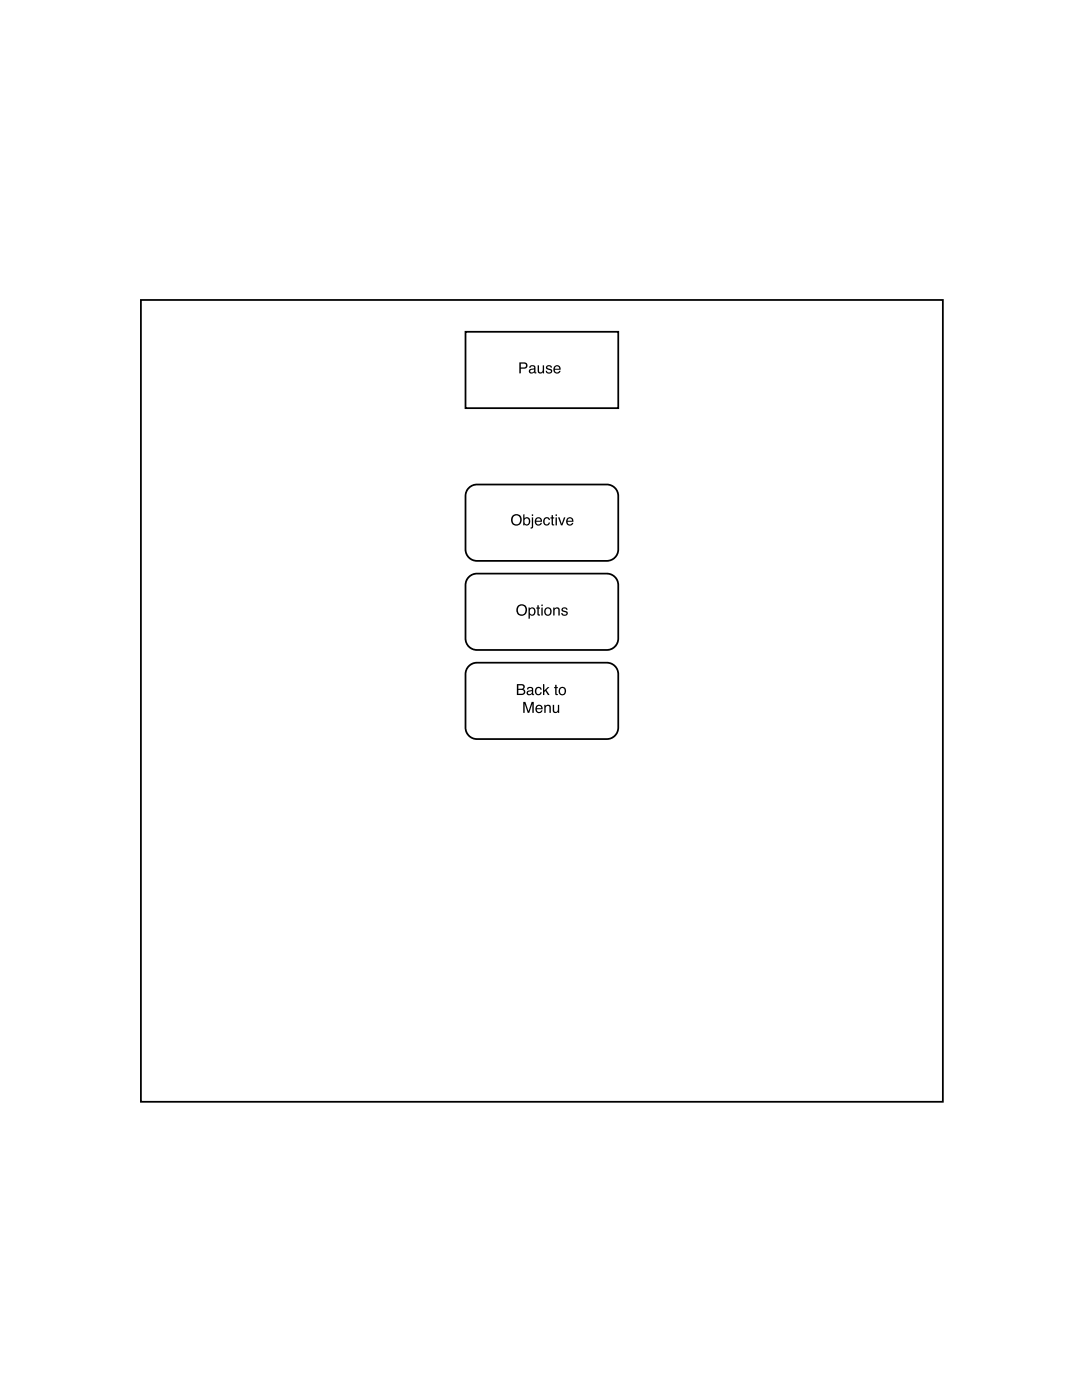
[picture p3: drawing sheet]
<svg xmlns="http://www.w3.org/2000/svg" width="216mm" height="279mm" viewBox="0 0 216 279" stroke-linecap="round" stroke-linejoin="round" font-family="sans-serif">
<path d="M28.1 59.9h160v160h-160z" fill="none" stroke="#000" stroke-width=".35"/>
<path d="M92.9 66.2h30.5v15.3h-30.5z" fill="#fff"/>
<path d="M92.9 66.2h30.5v15.3h-30.5z" fill="none" stroke="#000" stroke-width=".35"/>
<path d="M103.6 72.3h1a.63 .63 0 0 1 .7 .7 .63 .63 0 0 1-.7 .6h-.7v.9h-.3zM103.9 72.6v.7h.6a.38 .38 0 0 0 .5-.3 .38 .38 0 0 0-.5-.4zM105.8 74a.38 .38 0 0 0 .5 .3 .38 .38 0 0 0 .2-.6zM105.7 73.1a.71 .71 0 0 1 1.1 .2l.1 1h.1v.2h-.1a.45 .45 0 0 0-.7 0 .49 .49 0 0 1-.7-.3 .49 .49 0 0 1 .5-.6l.6-.1a.36 .36 0 0 0-.4-.4 .36 .36 0 0 0-.4 .3h-.2zM107.3 72.9h.3v1.1a.41 .41 0 0 0 .5 .3 .41 .41 0 0 0 .2-.6v-.8h.3v1.6h-.3v-.2a.55 .55 0 0 1-.6 .2 .55 .55 0 0 1-.4-.5zM109.1 73a.64 .64 0 0 1 1 .4h-.2a.34 .34 0 0 0-.4-.3 .34 .34 0 0 0-.3 .3l.1 .1a.76 .76 0 0 1 .9 .7 .69 .69 0 0 1-.8 .4 .69 .69 0 0 1-.5-.6h.2a.39 .39 0 0 0 .4 .3 .39 .39 0 0 0 .4-.3l-.1-.1a.76 .76 0 0 1-.8-.7zM110.6 73.1a.73 .73 0 0 1 .9-.1 .73 .73 0 0 1 .4 .8h-1.2a.45 .45 0 0 0 .3 .5 .45 .45 0 0 0 .6-.3h.2a.78 .78 0 0 1-1.1 .5 .78 .78 0 0 1-.2-1.2zM110.8 73.2l-.1 .4h.9l-.3-.5z" fill="#000"/>
<path d="M93.6 115.1l1-.5 .6-.1h25.9a2.29 2.29 0 0 1 2.3 2.3v10.6a2.29 2.29 0 0 1-2.3 2.3h-25.9a2.29 2.29 0 0 1-2.3-2.3v-10.6l.1-.6z" fill="#fff"/>
<path d="M93.6 115.1l1-.5 .6-.1h25.9a2.29 2.29 0 0 1 2.3 2.3v10.6a2.29 2.29 0 0 1-2.3 2.3h-25.9a2.29 2.29 0 0 1-2.3-2.3v-10.6l.1-.6z" fill="none" stroke="#000" stroke-width=".35"/>
<path d="M103.4 120.8a1.1 1.1 0 0 1 1.6 .3 1.1 1.1 0 0 1-.3 1.5 1.1 1.1 0 0 1-1.6-.3v-.8zM103.6 121.1a.88 .88 0 0 0-.2 1.1 .88 .88 0 0 0 1.1 .3 .87 .87 0 0 0 .3-1.2 .87 .87 0 0 0-1.2-.2zM105.9 121.6a.56 .56 0 0 0-.2 .7 .56 .56 0 0 0 .8 .2 .56 .56 0 0 0 .1-.7 .56 .56 0 0 0-.7-.2zM105.5 121.3h.2v.2a.7 .7 0 0 1 1-.1 .7 .7 0 0 1 .1 .9 .62 .62 0 0 1-.4 .6 .62 .62 0 0 1-.7-.2v.8h-.2zM107.2 120.8h.3v.4h.3v.3h-.3v1l.3 .1v.2a.38 .38 0 0 1-.6-.3v-1h-.2v-.3h.2zM108 121.3h.3v1.5h-.3zM108 120.7h.3v.3h-.3zM109 121.6a.56 .56 0 0 0-.1 .8 .56 .56 0 0 0 .8 .1 .55 .55 0 0 0 0-.8 .55 .55 0 0 0-.7-.1zM108.8 121.4a.78 .78 0 0 1 1.1 .1 .78 .78 0 0 1-.1 1.1 .78 .78 0 0 1-1.1-.1l-.1-.7zM110.4 121.2h.2v.3a.57 .57 0 0 1 .7-.3 .57 .57 0 0 1 .4 .6v1h-.3v-1a.39 .39 0 0 0-.5-.3 .39 .39 0 0 0-.2 .5v.8h-.3zM112.2 121.3a.64 .64 0 0 1 1 .4h-.2a.34 .34 0 0 0-.4-.3 .34 .34 0 0 0-.3 .3l.1 .1a.76 .76 0 0 1 .9 .8 .69 .69 0 0 1-.8 .3 .69 .69 0 0 1-.5-.6h.2a.39 .39 0 0 0 .4 .4 .39 .39 0 0 0 .4-.4h-.1a.76 .76 0 0 1-.8-.8z" fill="#000"/>
<path d="M93.6 132.9l1-.6h.6h25.9a2.29 2.29 0 0 1 2.3 2.2v10.7a2.29 2.29 0 0 1-2.3 2.3h-25.9a2.29 2.29 0 0 1-2.3-2.3v-10.7l.1-.6z" fill="#fff"/>
<path d="M93.6 132.9l1-.6h.6h25.9a2.29 2.29 0 0 1 2.3 2.2v10.7a2.29 2.29 0 0 1-2.3 2.3h-25.9a2.29 2.29 0 0 1-2.3-2.3v-10.7l.1-.6z" fill="none" stroke="#000" stroke-width=".35"/>
<g fill="#000">
<path d="M103.4 136.8v.7h.6a.35 .35 0 0 0 .4-.4 .35 .35 0 0 0-.4-.3zM103.4 137.7v.8h.7a.4 .4 0 0 0 .4-.5 .4 .4 0 0 0-.5-.3zM103.1 136.5h1a.54 .54 0 0 1 .6 .4 .54 .54 0 0 1-.3 .6 .62 .62 0 0 1 .4 .8 .62 .62 0 0 1-.7 .4h-1zM105.4 138.2a.38 .38 0 0 0 .5 .3 .38 .38 0 0 0 .2-.6zM105.2 137.3a.71 .71 0 0 1 1.2 .2v1h.2v.2h-.2a.45 .45 0 0 0-.7 0 .49 .49 0 0 1-.6-.3 .49 .49 0 0 1 .5-.6l.5-.1a.36 .36 0 0 0-.3-.4 .36 .36 0 0 0-.4 .3h-.3zM106.9 137.3a.65 .65 0 0 1 .7-.2 .65 .65 0 0 1 .5 .6h-.3a.44 .44 0 0 0-.6-.4 .44 .44 0 0 0-.2 .7 .42 .42 0 0 0 .3 .5 .42 .42 0 0 0 .5-.4h.3a.72 .72 0 0 1-.9 .6 .72 .72 0 0 1-.5-1zM108.4 136.5h.2v1.3l.7-.7h.3l-.6 .6 .7 1h-.4l-.5-.8-.2 .2v.6h-.2zM110.8 136.7h.3v.4h.2v.2h-.2v1.1l.2 .1v.2a.38 .38 0 0 1-.5-.3v-1.1h-.2v-.2h.2zM111.9 137.5a.56 .56 0 0 0-.1 .8 .56 .56 0 0 0 .8 0 .55 .55 0 0 0 0-.7 .55 .55 0 0 0-.7-.1zM111.7 137.3a.78 .78 0 0 1 1.1 .1 .78 .78 0 0 1-.1 1.1 .78 .78 0 0 1-1.1-.1l-.1-.7z"/>
<path d="M104.4 140.1h.4l.7 1.8 .6-1.8h.4v2.2h-.3v-1.9l-.6 1.9h-.3l-.6-1.9v1.9h-.3zM107 140.9a.73 .73 0 0 1 .9-.2 .73 .73 0 0 1 .4 .9h-1.2a.45 .45 0 0 0 .4 .5 .45 .45 0 0 0 .5-.3h.3a.78 .78 0 0 1-1.2 .4 .78 .78 0 0 1-.2-1.1zM107.3 141l-.2 .3h.9l-.3-.4zM108.6 140.7h.3v.2a.57 .57 0 0 1 .6-.2 .57 .57 0 0 1 .4 .5v1.1h-.3v-1a.39 .39 0 0 0-.4-.4 .39 .39 0 0 0-.3 .5v.9h-.3zM110.3 140.7h.3v1a.41 .41 0 0 0 .5 .4 .41 .41 0 0 0 .2-.6v-.8h.3v1.6h-.3v-.3a.55 .55 0 0 1-.6 .3 .55 .55 0 0 1-.4-.5z"/>
</g>
<path d="M93.6 97.4l1-.6 .6-.1h25.9a2.29 2.29 0 0 1 2.3 2.3v10.7a2.29 2.29 0 0 1-2.3 2.2h-25.9a2.29 2.29 0 0 1-2.3-2.2v-10.7l.1-.6z" fill="#fff"/>
<path d="M93.6 97.4l1-.6 .6-.1h25.9a2.29 2.29 0 0 1 2.3 2.3v10.7a2.29 2.29 0 0 1-2.3 2.2h-25.9a2.29 2.29 0 0 1-2.3-2.2v-10.7l.1-.6z" fill="none" stroke="#000" stroke-width=".35"/>
<path d="M102.4 102.8a1.1 1.1 0 0 1 1.5 .3 1.1 1.1 0 0 1-.3 1.5 1.1 1.1 0 0 1-1.5-.3l-.1-.8zM102.5 103.1a.88 .88 0 0 0-.1 1.1 .88 .88 0 0 0 1.1 .3 .87 .87 0 0 0 .2-1.2 .87 .87 0 0 0-1.2-.2zM104.4 102.7h.3v.7a.7 .7 0 0 1 .9-.1 .7 .7 0 0 1 .2 1 .63 .63 0 0 1-.4 .6 .63 .63 0 0 1-.8-.3v.2h-.2zM104.8 103.6a.55 .55 0 0 0-.1 .7 .55 .55 0 0 0 .7 .2 .56 .56 0 0 0 .1-.7 .56 .56 0 0 0-.7-.2zM106.1 102.7h.3v.3h-.3zM106.1 103.3h.3v1.9l-.2 .3h-.3v-.3h.2zM106.9 103.5a.73 .73 0 0 1 .9-.2 .73 .73 0 0 1 .4 .8h-1.2a.45 .45 0 0 0 .3 .6 .45 .45 0 0 0 .6-.4h.2a.78 .78 0 0 1-1.1 .5 .78 .78 0 0 1-.2-1.2zM107.1 103.6l-.1 .3h.9l-.3-.4zM108.6 103.4a.65 .65 0 0 1 .7-.2 .65 .65 0 0 1 .4 .6h-.2a.44 .44 0 0 0-.6-.3 .44 .44 0 0 0-.2 .6 .42 .42 0 0 0 .3 .6 .42 .42 0 0 0 .5-.4h.2a.72 .72 0 0 1-.9 .6 .72 .72 0 0 1-.4-1.1zM110.1 102.8h.2v.5h.3v.2h-.3v1l.3 .1v.2a.38 .38 0 0 1-.5-.3v-1h-.3v-.2h.3zM110.9 103.3h.2v1.5h-.2zM110.9 102.7h.2v.3h-.2zM111.3 103.3h.4l.4 1.2 .4-1.2h.3l-.6 1.5h-.3zM113.2 103.5a.73 .73 0 0 1 .9-.2 .73 .73 0 0 1 .3 .8h-1.2a.45 .45 0 0 0 .4 .6 .45 .45 0 0 0 .5-.4h.3a.78 .78 0 0 1-1.1 .5 .78 .78 0 0 1-.2-1.2zM113.4 103.6l-.1 .3h.8l-.2-.4z" fill="#000"/>
</svg>
